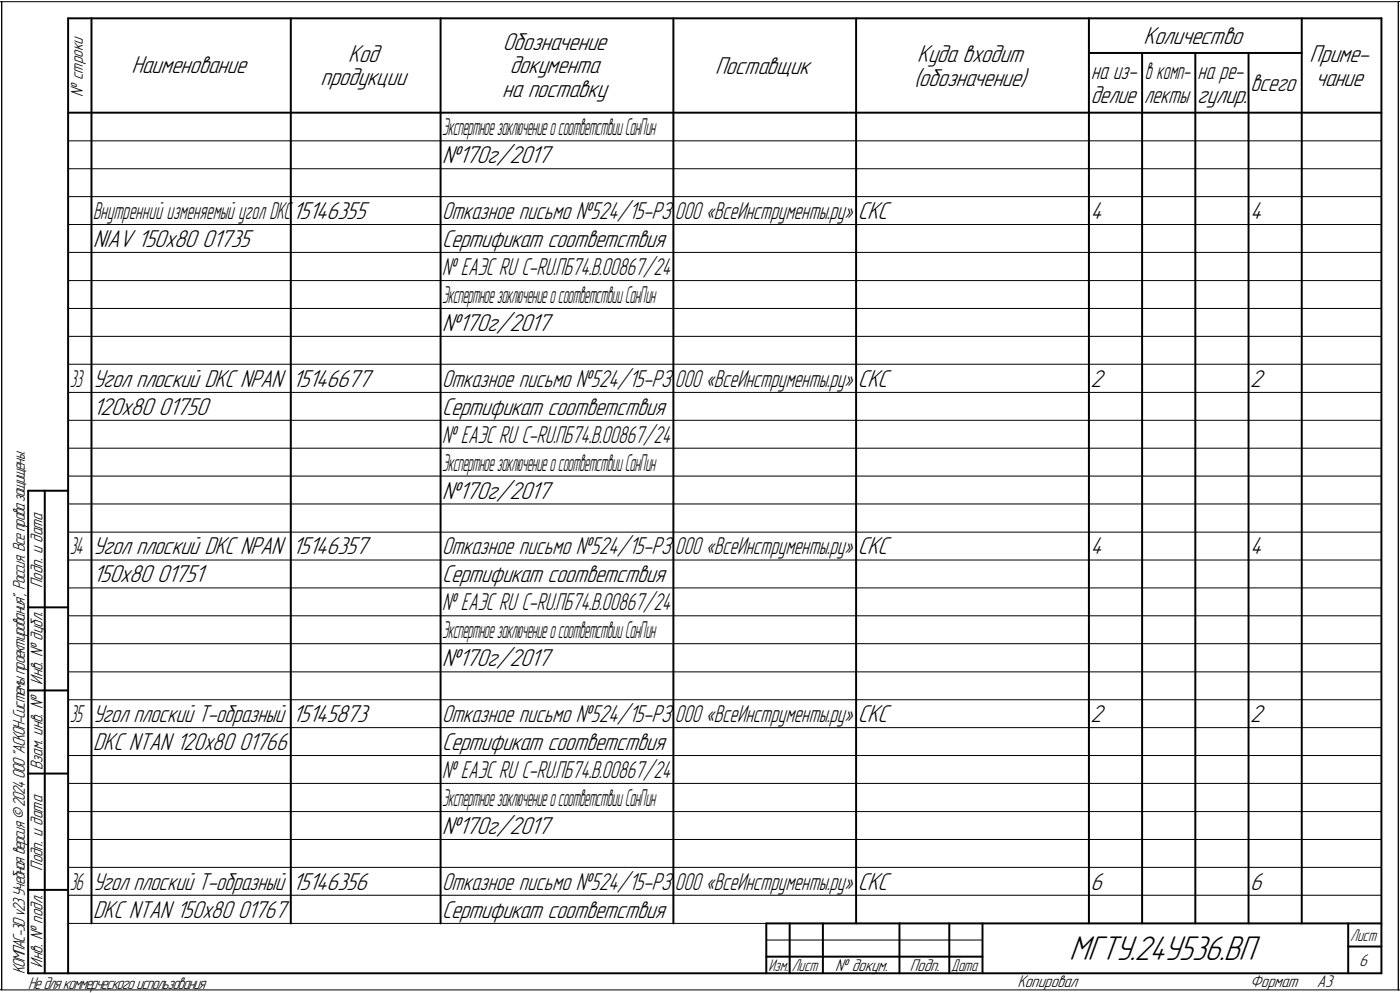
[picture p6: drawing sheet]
<svg xmlns="http://www.w3.org/2000/svg" width="421mm" height="298mm" viewBox="0 0 421 298" stroke-linecap="round" stroke-linejoin="round" font-family="sans-serif">
<defs><g id="words">
<text font-size="10.9" x="321.5" y="288.5">МГТУ.24У536.ВП</text>
<g font-size="7.8">
<text x="151.2" y="14.9">Обозначение</text>
<text x="343.9" y="13.2">Количество</text>
<text x="39.5" y="22.1">Наименование</text>
<text x="104.7" y="18.5">Код</text>
<text x="153.3" y="22.1">документа</text>
<text x="215.1" y="22.2">Поставщик</text>
<text x="275.8" y="18.7">Куда входит</text>
<text x="393.9" y="18.7">Приме-</text>
<text x="96.4" y="25.7">продукции</text>
<text x="151" y="29.2">на поставку</text>
<text x="274.9" y="25.8">(обозначение)</text>
<text x="395.6" y="25.8">чание</text>
<text x="360.1" y="31">гулир.</text>
<text x="133" y="49">№170г/2017</text>
<text x="88" y="65.8">15146355</text>
<text x="258" y="65.8">СКС</text>
<text x="328" y="65.8">4</text>
<text x="376" y="65.8">4</text>
<text x="28" y="74.2">NIAV 150x80</text>
<text x="60.8" y="74.2">01735</text>
<text x="133" y="99.4">№170г/2017</text>
<text x="88" y="116.2">15146677</text>
<text x="258" y="116.2">СКС</text>
<text x="328" y="116.2">2</text>
<text x="376" y="116.2">2</text>
<text x="28" y="124.6">120x80</text>
<text x="47.7" y="124.6">01750</text>
<text x="133" y="149.8">№170г/2017</text>
<text x="88" y="166.6">15146357</text>
<text x="258" y="166.6">СКС</text>
<text x="328" y="166.6">4</text>
<text x="376" y="166.6">4</text>
<text x="28" y="175">150x80</text>
<text x="47.3" y="175">01751</text>
<text x="133" y="200.2">№170г/2017</text>
<text x="88" y="217">15145873</text>
<text x="258" y="217">СКС</text>
<text x="328" y="217">2</text>
<text x="376" y="217">2</text>
<text x="133" y="250.6">№170г/2017</text>
<text x="88" y="267.4">15146356</text>
<text x="258" y="267.4">СКС</text>
<text x="328" y="267.4">6</text>
<text x="376" y="267.4">6</text>
</g>
<g font-size="7.7">
<text x="376" y="27.4">всего</text>
<text x="328" y="31">делие</text>
<text x="344.1" y="31">лекты</text>
<text x="133" y="65.8">Отказное письмо №524/15-РЗ</text>
<text x="133" y="74.2">Сертификат соответствия</text>
<text x="28" y="116.2">Угол плоский DKC NPAN</text>
<text x="133" y="116.2">Отказное письмо №524/15-РЗ</text>
<text x="133" y="124.6">Сертификат соответствия</text>
<text x="28" y="166.6">Угол плоский DKC NPAN</text>
<text x="133" y="166.6">Отказное письмо №524/15-РЗ</text>
<text x="133" y="175">Сертификат соответствия</text>
<text x="28" y="217">Угол плоский Т-образный</text>
<text x="133" y="217">Отказное письмо №524/15-РЗ</text>
<text x="28" y="225.4">DKC NTAN 120x80</text>
<text x="71.9" y="225.4">01766</text>
<text x="133" y="225.4">Сертификат соответствия</text>
<text x="28" y="267.4">Угол плоский Т-образный</text>
<text x="133" y="267.4">Отказное письмо №524/15-РЗ</text>
<text x="28" y="275.8">DKC NTAN 150x80</text>
<text x="71.5" y="275.8">01767</text>
<text x="133" y="275.8">Сертификат соответствия</text>
</g>
<g font-size="7.6">
<text x="328.2" y="23.9">на из-</text>
<text x="360.2" y="23.9">на ре-</text>
<text x="203" y="65.8">ООО «ВсеИнструменты.ру»</text>
<text x="133" y="82.6">№ ЕАЭС RU C-RU.ПБ74.В.00867/24</text>
<text x="203" y="116.2">ООО «ВсеИнструменты.ру»</text>
<text x="133" y="133">№ ЕАЭС RU C-RU.ПБ74.В.00867/24</text>
<text x="203" y="166.6">ООО «ВсеИнструменты.ру»</text>
<text x="133" y="183.4">№ ЕАЭС RU C-RU.ПБ74.В.00867/24</text>
<text x="203" y="217">ООО «ВсеИнструменты.ру»</text>
<text x="133" y="233.8">№ ЕАЭС RU C-RU.ПБ74.В.00867/24</text>
<text x="203" y="267.4">ООО «ВсеИнструменты.ру»</text>
</g>
<g font-size="7.5">
<text x="344.3" y="23.9">в комп-</text>
<text x="133" y="40.6">ЭкспертноезаключениеосоответствииСанПин</text>
<text x="28" y="65.8">Внутренний изменяемый угол DKC</text>
<text x="133" y="91">ЭкспертноезаключениеосоответствииСанПин</text>
<text x="21" y="116.2">33</text>
<text x="133" y="141.4">ЭкспертноезаключениеосоответствииСанПин</text>
<text x="21" y="166.6">34</text>
<text x="133" y="191.8">ЭкспертноезаключениеосоответствииСанПин</text>
<text x="21" y="217">35</text>
<text x="133" y="242.2">ЭкспертноезаключениеосоответствииСанПин</text>
<text x="21" y="267.4">36</text>
</g>
<g font-size="5.4">
<text x="24.9" y="29.1" transform="rotate(-90 24.9 29.1)">№ строки</text>
<text x="12.8" y="176.7" transform="rotate(-90 12.8 176.7)">Подп. и дата</text>
<text x="12.8" y="205.8" transform="rotate(-90 12.8 205.8)">Инв. № дубл.</text>
<text x="12.8" y="231.6" transform="rotate(-90 12.8 231.6)">Взам. инв. №</text>
<text x="12.8" y="261.7" transform="rotate(-90 12.8 261.7)">Подп. и дата</text>
<text x="7.5" y="292.8" transform="rotate(-90 7.5 292.8)">КОМПАС-3Dv23Учебнаяверсия©2024ООО&quot;АСКОН-Системыпроектирования&quot;, Россия. Всеправазащищены.</text>
<text x="12.8" y="290.8" transform="rotate(-90 12.8 290.8)">Инв. № подл.</text>
<text x="251.2" y="291.8">№ докум.</text>
<text x="273.6" y="291.8">Подп.</text>
<text x="408.8" y="290.3">6</text>
<text x="8.5" y="297.1">Недлякоммерческогоиспользования</text>
<text x="306" y="296.8">Копировал</text>
<text x="376" y="296.8">Формат</text>
<text x="396" y="296.8">A3</text>
</g>
<g font-size="5.3">
<text x="406.1" y="282.8">Лист</text>
<text x="231.1" y="291.8">Изм.</text>
<text x="238.1" y="291.8">Лист</text>
<text x="286.1" y="291.8">Дата</text>
</g>
</g></defs>
<g fill="none" stroke="#000" stroke-width=".3">
<path d="M0 .5h.5zM.5 .5v297zM.5 .5h420zM420.5 .5v297zM420.5 .5l.5-.1zM20.5 42.3h395zM20.5 50.7h395zM20.5 59.1h395zM20.5 67.5h395zM20.5 75.9h395zM20.5 84.3h395zM20.5 92.7h395z"/>
<path d="M20.5 101.1h395zM20.5 109.5h395zM20.5 117.9h395zM20.5 126.3h395zM20.5 134.7h395zM20.5 143.1h395zM20.5 151.5h395zM20.5 159.9h395zM20.5 168.3h395zM20.5 176.7h395zM20.5 185.1h395zM20.5 193.5h395z"/>
<path d="M20.5 201.9h395zM20.5 210.3h395zM20.5 218.7h395zM20.5 227.1h395zM20.5 235.5h395zM20.5 243.9h395zM20.5 252.3h395zM20.5 260.7h395zM20.5 269.1h395zM20.5 277.5h395zM0 297.4l.5 .1zM.5 297.5h420z"/>
<path d="M230.5 282.5h65zM420.5 297.5h.5z"/>
</g>
<g fill="none" stroke="#000" stroke-width=".59">
<path d="M20.5 5.5v287zM20.5 5.5h395zM27.5 5.5v272zM87.5 5.5v272zM132.5 5.5v272zM202.5 5.5v272zM257.5 5.5v272zM327.5 15.9h64zM327.5 5.5v272zM343.5 15.9v261.6zM359.5 15.9v261.6zM375.5 15.9v261.6z"/>
<path d="M391.5 5.5v272zM415.5 5.5v287zM20.5 33.9h395zM8.5 147.5v145zM8.5 147.5h12zM13.5 147.5v145zM8.5 182.5h12zM8.5 207.5h12zM8.5 232.5h12zM8.5 267.5h12zM230.5 277.5h185zM230.5 277.5v15z"/>
<path d="M237.5 277.5v15zM247.5 277.5v15zM270.5 277.5v15zM285.5 277.5v15zM295.5 277.5v15zM405.5 277.5v15zM8.5 292.5h12zM20.5 292.5h395zM230.5 287.5h7zM237.5 287.5h10zM247.5 287.5h23zM270.5 287.5h15z"/>
<path d="M285.5 287.5h10zM405.5 284.5h10z"/>
</g>
<use href="#words"/>
</svg>
